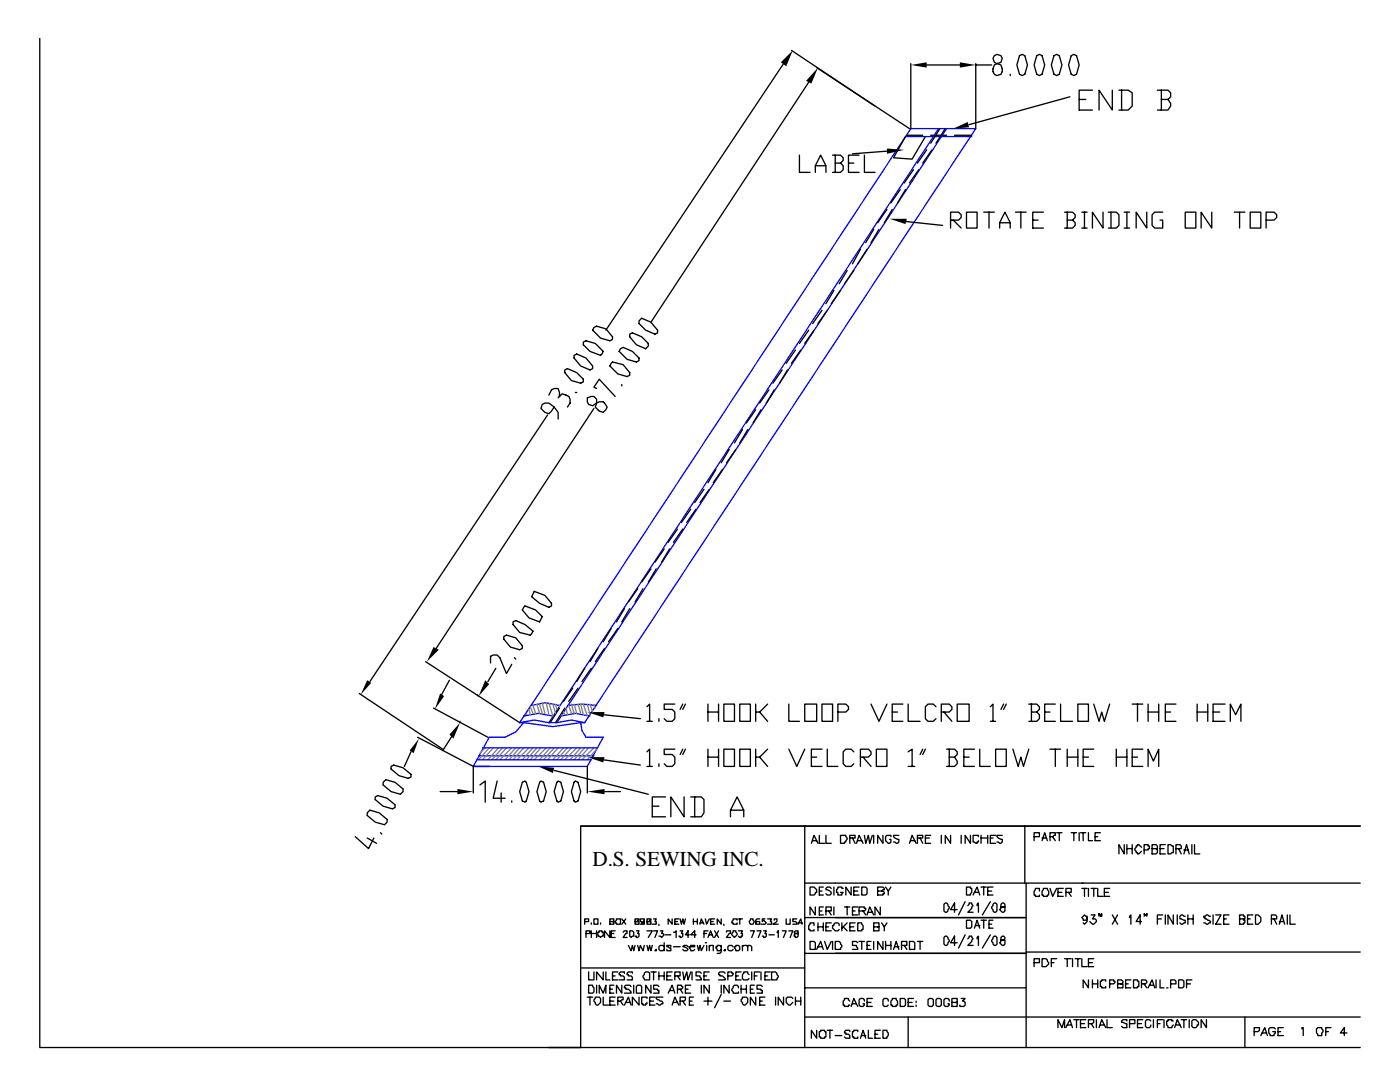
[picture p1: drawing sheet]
<svg xmlns="http://www.w3.org/2000/svg" width="279mm" height="216mm" viewBox="0 0 279 216" stroke-linecap="round" stroke-linejoin="round" font-family="sans-serif">
<defs><g id="words">
<text font-size="4.2" x="118.3" y="172.8">D.S. SEWING INC.</text>
</g></defs>
<g fill="none" stroke="#00f" stroke-width=".26">
<path d="M180.7 27.3h13.2M187.3 25.7l-77.8 118.5M188.9 25.7l-77.8 118.5M94.5 152.9h3.1M95.2 151.6h22.8M95.5 150.8h23M96.3 149.2h22.8M103.7 144.2l78.1-118.5h12.9l-78 118.5M103.7 144.2l2.9-.5 2.9 .5M103.7 144.2h.8M104.5 144.2l-1.6 1.8-2.1 1.1h-3.2l-3.1 5.8h22.7l3.2-5.8h-3.5l-.7-1.3-.3-1.6M104.5 144.2l5.8 .8 5.6-.8"/>
<path d="M104.5 142.9l2.9-.6 2.9 .6M106.1 140.8l2.6-.6 3 .6M109.5 144.2h1.6M111.1 144.2l2.9-.5 2.7 .5M111.9 142.9l2.9-.6 2.9 .6M113.2 140.8l3-.3 2.9 .3M115.9 144.2h.8"/>
</g>
<g fill="none" stroke="#000" stroke-width=".26">
<path d="M7.9 7.7v201.3h108v-44.2h155.6h-155.6M156.4 12.7l-35.5 53.2M158 10.1l16.6 11.1M161.4 16.4l-31.5 47.9M163 13.5l18.5 12.2M181.8 12.7v13M184.9 13h6.7M194.7 12.7v13M194.7 13h3.2M198.4 11.1l.6-.3 .8 .3 .2 .5-.2 .8-.8 .3-.6-.3-.2-.8zM198.4 13l.6-.3 .8 .3 .2 .8v.5l-.2 .5-.8 .3-.6-.3-.2-.5v-.5zM201.6 14.8v.3"/>
<path d="M203.5 11.1l.5-.3 .5 .3 .6 1.9-.6 1.8-.5 .3-.5-.3-.6-1.8zM206.9 11.1l.5-.3 .6 .3 .5 1.9-.5 1.8-.6 .3-.5-.3-.5-1.8zM210.3 11.1l.6-.3 .5 .3 .5 1.9-.5 1.8-.5 .3-.6-.3-.5-1.8zM213.5 19.3l-20.1 5.6M213.8 11.1l.5-.3 .5 .3 .6 1.9-.6 1.8-.5 .3-.5-.3-.5-1.8zM215.4 19.8h1.3M218 18h-2.6v4h2.6M222 18v4l-2.7-4v4M223.3 18h1.9l.8 .5v2.7l-.8 .8h-1.9M223.8 18v4M231 18h2.1l.5 .5v.8l-.5 .5M231.8 19.8h1.3l.5 .8v.6l-.5 .8h-2.1"/>
<path d="M231.8 18v4M159.5 31v3.4h2.2M162.7 34.4v-1.3l1.1-2.1 1 2.1v1.3M162.7 33.1h2.1M166.2 31h1.5l.6 .5v.5l-.6 .5M166.7 32.5h1l.6 .6v.8l-.6 .5h-1.5M166.7 31v3.4M169.3 32.5h1.1M171.4 31h-2.1v3.4h2.1M172.5 31v3.4h2.1M177 30.2l-6.9 .5M179.7 37.8l-1.9 2.7"/>
<path d="M180.7 27.3l-2.4 4.2 3.7 .3 2.7-4.5M180.7 37.8l-1.6 2.7M181 27h3.1M182.3 33.9l-1.9 2.6M183.4 33.9l-1.9 2.6M184.9 29.9l-1.8 2.6M185.7 27h3.2M186 29.9l-1.9 2.6M187.6 25.7l-1.9 2.9M188.6 25.7l-1.8 2.9M190.5 27h3.4M166.4 57.9l-1.6 2.7"/>
<path d="M167.7 57.9l-1.8 2.7M169.1 54l-1.6 2.6M170.4 54l-1.9 2.6M171.7 49.7l-1.6 3M173 49.7l-1.8 3M174.4 45.8l-1.6 2.6M175.4 45.8l-1.6 2.6M177 41.8l-1.8 2.6M178.1 41.8l-1.6 2.6M180.7 44.2l7.4 .8M189.7 43.9h1.6l.5-.5v-.5l-.5-.6h-1.6v3.2M190.2 43.9l1.6 1.6"/>
<path d="M192.9 42.3h2.1v3.2h-2.1zM196.3 42.3h2.1M197.4 42.3v3.2M199.5 45.5v-1.1l1.1-2.1 1 2.1v1.1M199.5 44.4h2.1M202.7 42.3h2.1M203.7 42.3v3.2M206.1 43.9h1.1M208.2 42.3h-2.1v3.2h2.1M212.5 42.3h1.5l.6 .6v.5l-.6 .5M213 43.9h1l.6 .5v.6l-.6 .5h-1.5M213 42.3v3.2"/>
<path d="M215.9 42.3h1.1M215.9 45.5h1.1M216.4 42.3v3.2M220.1 42.3v3.2l-2.1-3.2v3.2M221.2 42.3h1.6l.5 .6v2.1l-.5 .5h-1.6M221.7 42.3v3.2M224.4 42.3h1M224.4 45.5h1M224.9 42.3v3.2M228.9 42.3v3.2l-2.2-3.2v3.2M232 42.3h-1.5l-.6 .6v2.1l.6 .5h1.5v-1.6h-.5M236.5 42.3h2.2v3.2h-2.2z"/>
<path d="M241.8 42.3v3.2l-2.1-3.2v3.2M246.3 42.3h2.1M247.4 42.3v3.2M249.5 42.3h2.1v3.2h-2.1zM252.7 43.9h1.6l.5-.5v-.5l-.5-.6h-1.6v3.2M109.5 78.8l.6-1 .5-.3h.8l.3 .8v.8M111.7 79.1l.5-.5 1.3 .5 .3 .5v.8l-.6 .8M111.7 79.1l-.3 .3M112.7 73.8l.5-.2 1.9 .7 1.3 1.4v.5l-.5 .3-1.9-.6-1.3-1.6zM114.6 70.9l.5-.3 1.8 .8 1.4 1.6v.6l-.6 .2-1.8-.8-1.3-1.6zM114.8 78.3h.3M116.4 68.3l.5-.3 1.9 .5 1.6 1.6-.3 .5-.2 .3-2.2-.8-1.3-1.3z"/>
<path d="M117.2 79.4l.8-.3h.5l.6 .5v.8l-.8 .6-.8-.3-.3-.5zM118.5 65.4l.6-.3 1.8 .5 1.3 1.6v.5l-.5 .3-1.8-.5-1.6-1.6zM119.1 77.5l-.6-.2 1.1-1.6 3.2 3.4M122.2 72.2l2.2 .6 1.3 1.5v.6l-.6 .2-1.8-.5-1.6-1.6zM123.8 69.6l.6-.3 1.8 .8 1.3 1.3v.6l-.5 .2-1.9-.5-1.5-1.6zM124.1 76.7v.3M125.7 66.7l.5-.3 1.9 .8 1.3 1.3v.6l-.5 .5-1.9-.8-1.3-1.6zM127.5 64l.6-.5 1.8 .8 1.3 1.6v.5l-.5 .3-1.8-.8-1.4-1.3zM153.5 77.8l-1.9 2.6M154.5 77.8l-1.6 2.6M156.1 73.8l-1.8 2.7M157.2 73.8l-1.6 2.7"/>
<path d="M158.8 69.8l-1.9 2.7M159.8 69.8l-1.8 2.7M161.4 65.9l-1.9 2.6M162.5 65.9l-1.9 2.6M164 61.9l-1.8 2.7M165.1 61.9l-1.9 2.7M109.3 82.8l-35.5 53.2M110.6 81.2l-1.1 1.3-.8-.2-.8-.8 .3-.8 .5-.3h.8l1.1 .8 .8 1.1v1.3M118.5 81.5l-31.5 47.9M119.1 80.4l.5-.2h.8l.8 1-.3 .6-.5 .5-.8-.3-.8-.8zM140.5 97.6l-1.9 2.7M141.6 97.6l-1.9 2.7"/>
<path d="M142.9 93.7l-1.6 2.6M144.2 93.7l-1.9 2.6M145.5 89.7l-1.6 2.6M146.8 89.7l-1.8 2.6M148.2 85.7l-1.6 2.7M149.2 85.7l-1.6 2.7M150.8 81.8l-1.8 2.6M151.9 81.8l-1.6 2.6M106.6 118l2.1 .8 1.4 1.6v.5l-.6 .3-1.8-.8-1.6-1.3zM127.3 117.5l-1.9 2.6M128.3 117.5l-1.6 2.6M129.9 113.5l-1.8 2.7"/>
<path d="M131 113.5l-1.6 2.7M132.6 109.5l-1.9 2.7M133.6 109.5l-1.6 2.7M135.2 105.6l-1.9 2.6M136.3 105.6l-1.9 2.6M137.8 101.6l-1.8 2.6M138.9 101.6l-1.8 2.6M71.7 138.4l16.7 11.1M84.9 132l18.8 12.2M89.7 135.7l-1.6 2.9M95.2 138.6l.3 .3M97.9 132.3v-1.3l.5-.3h.8l.5 .5 1.4 3.2 1-1.8"/>
<path d="M99 133.3l-1.6 2.7M100.5 127l.6-.3 1.8 .6 1.3 1.6v.5l-.5 .2-1.8-.5-1.4-1.6zM102.4 124.1l.5-.3 1.9 .8 1.6 1.3-.3 .6-.3 .2-2.1-.5-1.3-1.6zM102.7 131.2l.2 .3M104.5 121.2l.3-.3 2.1 .8 1.3 1.3-.5 1.1-2.1-.8-1.4-1.6zM114.3 137.3l-1.9 2.7M115.4 137.3l-1.9 2.7M116.7 133.3l-1.6 2.7M118 133.3l-1.8 2.7M119.3 129.4l-1.6 2.6M120.7 129.4l-1.9 2.6M122 125.4l-1.6 2.7"/>
<path d="M123.3 125.4l-1.9 2.7M124.6 121.4l-1.6 2.7M125.7 121.4l-1.6 2.7M74.9 159l.5-.2 1.9 .5 1.5 1.3v.5l-.5 .3-1.8-.5-1.6-1.4zM76.5 156.1l.5-.5 1.8 .5 1.6 1.3v.6l-.5 .5-1.8-.5-1.6-1.4zM78.1 152.9l.5-.2 1.8 .5 1.6 1.3v.5l-.5 .3-1.9-.5-1.5-1.3zM82 150l-1.3 2.9M83.3 147.1l11.2 5.8v5.3M86.5 141.3l10.9 5.8M87.8 158h3.5M90.2 146.8l-1.8 3M91.8 143.9v.3"/>
<path d="M95.8 156.6l1-.8v4.3M99.2 155.8l-.8 3.5h2.4M100 158.2v1.9M102.1 159.8v.3M104.2 156.1l.6-.3 .2 .3 .6 1.9-.6 1.8-.2 .3-.6-.3-.5-1.8zM107.9 155.8l.6 .3 .5 1.9-.5 1.8-.6 .3-.2-.3-.5-1.8 .5-1.9zM110.6 153.7l18.8 4.8M111.4 155.8l.5 .3 .5 1.9-.5 1.8-.5 .3-.3-.3-.5-1.8 .5-1.9zM111.7 141.3l-1.9 2.9M112.7 141.3l-1.8 2.9M114.8 155.8l.6 .3 .5 1.9-.5 1.8-.6 .3-.2-.3-.6-1.8 .6-1.9zM117.2 152.9v5.3"/>
<path d="M120.4 151.6l7.4 1.1M120.4 142.6l7.4 .8M120.7 158h3.1M129.1 150l.5-.5v3.4M129.1 141l.5-.5v3.4M129.1 152.9h1.1M129.1 143.9h1.1M131.5 143.4v.5M131.5 152.4v.5M132.8 159h-2.6v4h2.6M134.7 149.5h-2.1v1h1.5l.6 .6v1.3l-.6 .5h-1l-.5-.5M134.7 140.5h-2.1v1.1h1.5l.6 .5v1.3l-.6 .5h-1l-.5-.5"/>
<path d="M136.3 149.5l-.6 1M136.3 140.5l-.6 1.1M136.5 159v4l-2.6-4v4M136.8 149.5l-.5 1M136.8 140.5l-.5 1.1M137.8 159h2.2l.5 .5v2.7l-.5 .8h-2.2M138.6 159v4M141.3 140.5v3.4M141.3 149.5v3.4M141.3 151.1h2.1M141.3 142.1h2.1M143.4 140.5v3.4"/>
<path d="M143.4 149.5v3.4M144.5 149.5h2.1v3.4h-2.1zM144.5 140.5h2.1v3.4h-2.1zM147.6 149.5h2.2v3.4h-2.2zM147.6 140.5h2.2v3.4h-2.2zM150.8 140.5v3.4M150.8 149.5v3.4M151.6 151.1l1.6 1.8M151.6 142.1l1.6 1.8M153.2 149.5l-1.6 1.6h-.8M153.2 140.5l-1.6 1.6h-.8M157.4 149.5l1.6 3.4 1.6-3.4"/>
<path d="M157.4 140.5v3.4h2.1M160.6 140.5h2.4v3.4h-2.4zM161.9 151.1h1.1M164 140.5h2.2v3.4h-2.2zM164 149.5h-2.1v3.4h2.1M165.1 149.5v3.4h2.1M167.2 142.1h1.6l.5-.5v-.6l-.5-.5h-1.6v3.4M170.4 150l-.5-.5h-1.1l-.5 .5v2.4l.5 .5h1.1l.5-.5M171.7 151.1h1.6l.5-.6v-.5l-.5-.5h-1.6v3.4M172.2 151.1l1.6 1.8M173.8 140.5l1.6 3.4 1.6-3.4M174.9 149.5h2.1v3.4h-2.1z"/>
<path d="M178.1 142.1h1M180.2 140.5h-2.1v3.4h2.1M181.2 150l.8-.5v3.4M181.2 140.5v3.4h2.4M181.2 152.9h1.4M184.1 149.5l-.5 1M184.7 149.5l-.6 1M186.8 141l-.5-.5h-1.1l-.5 .5v2.4l.5 .5h1.1l.5-.5M187.9 142.1h1.5l.6-.5v-.6l-.6-.5h-1.5v3.4M188.4 142.1l1.6 1.8M188.9 149.5h1.6l.5 .5v.5l-.5 .6M189.4 151.1h1.1l.5 .8v.5l-.5 .5h-1.6"/>
<path d="M189.4 149.5v3.4M191 140.5h2.4v3.4h-2.4zM192.4 151.1h1M194.5 149.5h-2.1v3.4h2.1M195.5 149.5v3.4h2.1M197.6 141l.6-.5v3.4M197.6 143.9h1.1M198.7 149.5h2.1v3.4h-2.1zM200.3 140.5l-.5 1.1M200.8 140.5l-.5 1.1M202.1 149.5l1.1 3.4 .5-1.8 .6 1.8 1-3.4M205.3 140.5h1.6l.5 .5v.6l-.5 .5"/>
<path d="M205.8 142.1h1.1l.5 .5v.8l-.5 .5h-1.6M205.8 140.5v3.4M208.5 142.1h1M209.5 149.5h2.2M210.6 140.5h-2.1v3.4h2.1M210.6 149.5v3.4M211.7 140.5v3.4h2.3M213 151.1h2.1M213 149.5v3.4M215.1 140.5h2.1v3.4h-2.1zM215.1 149.5v3.4M216.2 151.1h1"/>
<path d="M218.3 149.5h-2.1v3.4h2.1M218.3 140.5l1 3.4 .6-1.8 .5 1.8 1.1-3.4M222.8 151.1h2.1M222.8 149.5v3.4M224.9 149.5v3.4M226 151.1h1M226 140.5h2.1M227 140.5v3.4M228.1 149.5h-2.1v3.4h2.1M229.1 152.9v-3.4l1.1 2.4 1-2.4v3.4M229.1 142.1h2.1M229.1 140.5v3.4"/>
<path d="M231.2 140.5v3.4M232.6 142.1h1M234.7 140.5h-2.1v3.4h2.1M238.9 142.1h2.1M238.9 140.5v3.4M241 140.5v3.4M242.1 142.1h1.3M244.5 140.5h-2.4v3.4h2.4M245.5 143.9v-3.4l1.1 2.1 1-2.1v3.4M70.9 167l2.7 2.3 1-2.1M73.3 162.2l.5-.5 1.9 .5 1.6 1.3v.5l-.6 .6-1.8-.6-1.6-1.3zM73.3 167.2l1.8 1.1"/>
<path d="M75.9 166.2l.3 .2M130.2 160.9h1.3M145.8 163v-1.3l1.3-2.7 1.3 2.7v1.3M145.8 161.7h2.6M160.6 176.2h44.2M160.6 164.8v44.2M161.7 177h.8l.5 .5v.6h-.3v.2l-.2 .3h-.8zM161.9 168.3l.6-1.6 .7 1.6M162.2 167.7h.8M163.5 166.7v1.6h1.1M163.5 177.8h.5M164.3 177h-.8v1.6h.8"/>
<path d="M164.8 166.7v1.6h1.1M165.9 177.3l-.3-.3h-.5l-.3 .3v.2l.8 .3 .3 .3v.2l-.3 .3h-.5l-.3-.3M166.4 177v1.6M167.7 166.7h1.1l.3 .8-.3 .2v.3h-.3v.3h-.8zM168.3 177.3h-.3v-.3h-.8v.3l-.2 .2v.6h.2v.5h.8v-.3l.3-.2h-.6M169.6 167.2h1.1v-.5h-1.1v1.6M169.9 177v1.6l-1.1-1.6v1.6M170.1 167.2l.6 1.1M170.4 177.8h.8M170.9 168.3l.5-1.6 .8 1.6M171.2 167.7h.8M171.4 177h-1v1.6h1"/>
<path d="M172 177h.8l.2 .3v1l-.2 .3h-.8zM172.5 166.7l.3 1.6 .5-1.6 .3 1.6 .5-1.6M174.4 166.7v1.6M175.2 177.8h.7l.3-.3h.3v-.2l-.3-.3h-1v1.6h1v-.3h.3v-.2l-.3-.3h-.3M176.2 166.7v1.6l-1-1.6v1.6M176.7 177l.6 .8v.8M177.8 167v-.3h-.8l-.3 .3v.7l.6 .6h.2l.3-.3v-.5h-.3M177.8 177l-.5 .8M179.4 166.7h-1.1v.3l.3 .2 .8 .3v.5l-.3 .3-.8-.3M181.5 168.3l.5-1.6 .8 1.6M181.8 167.7h.8M183.1 167.2h1v-.5h-1v1.6"/>
<path d="M183.6 167.2l.5 1.1M184.7 167.2h.8M185.7 166.7h-1v1.6h1M187.9 166.7v1.6M189.7 166.7v1.6l-1.1-1.6v1.6M191.8 166.7v1.6M192.6 179.9l-1.3 2.7M192.9 177h.8v.3h.2v.8l-.2 .2v.3h-.8zM193.7 166.7v1.6l-1.1-1.6v1.6M194.2 178.6l.8-1.6 .5 1.6M194.5 178.1h.8M195.3 167v-.3h-1.1v1.3l.8 .3v-.3h.3v-.3"/>
<path d="M195.8 167.2h1.3M195.8 177h1M195.8 166.7v1.6M196.3 177v1.6M197.1 177.8h.8M197.1 166.7v1.6M197.6 167.2h.6M197.6 179.9l-1.5 2.7M198.2 177h-1.1v1.6h1.1M198.7 166.7h-1.1v1.6h1.1M200 166.7h-1v.3l.2 .2 .8 .3v.5l-.2 .3-.8-.3M204.5 164.8v11.4"/>
<path d="M206.4 167h1v-.8h-1v1.5M207.4 177.8v-.5h-.8v.2l-.2 .3v.8h.2v.3h.8v-.3M208 167.7l.5-1.5 .5 1.5M208 167.2h.8M208.2 177.3h.8v.2l.3 .3v.8h-.3v.3h-.8v-.3h-.2v-.8l.2-.3zM209.5 167h.6l.2-.3h.3v-.5h-1.1v1.5M209.5 177.3l.6 1.6 .8-1.6M210.1 167l.5 .7M210.9 166.2h1M211.1 178.1h.8M211.4 166.2v1.5M212.2 177.3h-1.1v1.6h1.1"/>
<path d="M212.7 178.1h1.1v-.8h-1.1v1.6M213.3 178.1l.5 .8M213.8 166.2h1M214.3 166.2v1.5M215.4 166.2v1.5M215.6 166.2h1.1M215.9 177.3h1.1M215.9 176.2h55.6M216.2 176.2h-11.4v32.8M216.2 166.2v1.5M216.4 177.3v1.6M217.2 166.2v1.5h.8"/>
<path d="M217.2 177.3v1.6M217.8 177.3h1M218.3 177.3v1.6M218.5 167h.6M219.1 177.3v1.6h1M219.6 166.2h-1.1v1.5h1.1M220.4 178.1h.8M221.5 177.3h-1.1v1.6h1.1M224.4 168.5v1.9l-1.1-1.9v1.9M224.9 168.5v1.9M224.9 169.3h1.1M226 168.5v1.9"/>
<path d="M227.8 169.1l-.5-.6h-.3v.3h-.3v.3l-.2 .2 .2 .8h.3v.3h.3l.5-.5M228.3 169.6h.8v-.3h.3v-.5h-.3v-.3h-.8v1.9M229.9 169.3h1.1v-.5l-.3-.3h-.8v1.9h.8l.3-.3v-.5l-.3-.3M231.5 169.3h.8M232.6 168.5h-1.1v1.9h1.1M233.1 168.5h.5l.3 .3h.3v1.3h-.3l-.3 .3h-.5zM234.7 169.3h1v-.5l-.2-.3h-.8v1.9M235.2 169.3l.5 1.1M236.3 170.4l.5-1.9 .5 1.9M236.3 169.6h.8M237.9 168.5v1.9M238.4 168.5v1.9h1"/>
<path d="M115.9 193.1h44.7M116.7 183.9h.8v-.5h-.8v1M116.9 186.3h.8v-.6h-.8v1.4M117.2 199h1.1M117.5 196.6h.8v.2l.2 .3v.8l-.2 .3h-.8zM117.5 193.9v1.6h1v-1.6M117.7 199v1.6M118 184.1v.3M118 185.7v1.4M118 186.3h1.1M118.5 183.4h.8v1h-.8zM118.8 199h.8l.3 .2v.8l-.6 .6h-.2l-.3-.3v-.3l-.3-.2z"/>
<path d="M119.1 185.7v1.4M119.1 196.6v1.6M119.3 186h.3v-.3h.5v.3h.3v.8h-.3l-.2 .3-.3-.3h-.3zM119.6 198.2v-1.6l.8 1.6 .5-1.6v1.6M119.9 184.1v.3M120.4 193.9v1.6l-1.3-1.6v1.6M120.4 199v1.6h1M120.9 193.9v1.6h.8M121.7 183.9h.8v-.5h-.8v1h.8v-.5h-.3M121.7 185.7v1.4l-1-1.4v1.4M121.7 199.8h.8M121.7 197.4h.5"/>
<path d="M122 186.3h.5M122.2 194.7h.6M122.5 196.6h-.8v1.6h.8M122.8 185.7h-.8v1.4h.8M122.8 199h-1.1v1.6h1.1M123 183.4h.8v1h-.8v-.3h-.2zM123.3 193.9h-1.1v1.6h1.1M123.3 199.8h.5l.3-.3h.3v-.5h-1.1v1.6M123.8 199.8l.6 .8M124.1 196.6v1.6l-1.1-1.6v1.6M124.1 183.4l.8 1M124.4 186l.2-.3h.5v.6h-.2l-.5 .8h.7"/>
<path d="M124.6 194.2v-.3h-.8l-.2 .3v.3h.2v.2h.6l.2 .3v.5h-1M124.9 183.4l-.8 1M125.4 188.6l.5 1.1 .3-1.1 .3 1.1 .2-1.1M125.7 185.7h.5l.3 .3v.8h-.3l-.3 .3-.2-.3zM125.9 196.8l-.2-.2h-.8l-.3 .2v.3h.3v.3h.5l.5 .5v.3h-1.3M126.2 194.2v-.3h-.8l-.3 .3v.3h.3v.2h.5l.3 .3v.5h-1.1M126.5 196.6v1.6M126.7 183.4v.5h.8v.5h-.8v-.5h.6v-.3h.2v-.2zM127 196.8a.66 .66 0 0 1 1.1 0v1.4h-1.1zM127 185.7h.5l-.2 .6h.2v.5l-.2 .3h-.3v-.3h-.3M127.3 188.6l.2 1.1 .3-1.1 .5 1.1 .3-1.1M127.5 199v1.6l-1.3-1.6v1.6"/>
<path d="M128.6 194.2l.3-.3h.5l.2 .3v1.3h-1v-.2l-.3-.3zM128.6 183.6v.3h-.3v.2h-.2v-.2h-.3v-.5h.8v1h-.8M129.1 183.4v.5h.8v.5h-.8v-.5h.5v-.3h.3v-.2zM129.1 188.6l.3 1.1 .2-1.1 .3 1.1 .3-1.1M129.1 185.7h1.1l-.8 1.4M129.1 199.2v-.2h-1v1.3h.2v.3h.6v-.3h.2v-.3M129.6 199.8h.8M129.9 196.6v1.6l-1-1.6v1.6M129.9 193.9h1.1M130.4 183.4h.6l-.3 .5h.3v.5h-.8M130.4 185.7h.8l-.5 1.4M130.4 193.9v1.6"/>
<path d="M130.7 189.7l.3-.3v.3zM130.7 199h-1.1v1.6h1.1M131.5 196.8l-.3-.2h-.8v.8h.8v.2h.3v.6h-1.1M131.5 184.4v.3M131.5 193.9v1.6M131.5 194.7h1.1M131.8 185.7h.5l-.3 .6h.3l.3 .2-.6 .6-.2-.3h-.3M132.3 199h-1.3v.2l.2 .3h.3l.8 .5v.3h-.3l-.2 .3-.8-.3M132.6 188.9l-.3-.3h-.5l-.3 .3v.5l.3 .3h.5l.3-.3M132.6 188.1v1.6M132.6 193.9v1.6M132.8 186.5h1.1"/>
<path d="M133.1 194.7h.8M133.3 198.2l.8-1.6 .6 1.6M133.6 197.6h.8M133.9 188.9v-.3h-.8v.3l.8 .3v.5h-.8v-.3M134.1 183.4v1l-.8-1v1M134.1 193.9h-1v1.6h1M134.4 186h.3l.2-.3v1.4M134.4 188.9h1.3M134.7 194.7h1v-.8h-1v1.6M134.7 183.9h.5M135.2 197.4h.8l.3-.3v-.3h-.3v-.2h-.8v1.6M135.2 194.7l.5 .8"/>
<path d="M135.5 183.4h-.8v1h.8M135.7 183.4l.3 1 .3-1 .2 1 .3-1M135.7 185.7h.6l-.3 .6h.3v.5l-.3 .3h-.3v-.3h-.2M135.7 199.8h.8l.3-.3v-.5h-1.1v1.6M135.7 197.4l.6 .8M136.3 193.9l.2 1.6 .6-1.6 .2 1.6 .5-1.6M136.3 199.8l.5 .8M136.8 197.4h.5M137.3 188.9l-.2-.3h-.6l-.2 .3h.2l.8 .5-.2 .3h-.6l-.2-.3M137.6 188.9h1v-.3h-.8v.3h-.2l.2 .8h.6l.2-.3M137.6 186.5h-.8l.5-.8v1.4M137.6 199.8h.5"/>
<path d="M137.8 196.6h-1v1.6h1M138.1 193.9v1.6M138.4 199h-.8v1.6h.8M138.4 183.9h.8M138.4 183.4v1M138.9 186.5h-1.1l.8-.8v1.4M139.2 188.6l.2 1.1 .3-1.1 .3 1.1 .5-1.1M139.2 183.4v1M139.7 184.4l.3-1 .5 1M139.7 184.1h.5M140 194.2l-.3-.3h-.8v.8h.8v.3l.3 .3v.2h-1.1M140 196.6v1.6"/>
<path d="M140.5 186.3h.5M140.5 194.7h.5M140.5 199.8h1.6M140.8 188.1h.2zM140.8 183.4l.2 1 .6-1M141 188.6v1.1M141.3 185.7h-.8v1.4M141.3 187.1l.5-1.4 .5 1.4M141.3 199v1.6M141.6 188.9l.2-.3h.5v1.1M141.6 193.9h-1.1v1.6h1.1M141.6 196.6v1.6l-1.1-1.6v1.6"/>
<path d="M141.6 188.6v1.1M141.6 186.5h.5M141.8 183.9h.5M142.6 183.4h-.8v1h.8M142.6 185.7l.8 1.4M143.4 185.7l-.8 1.4M143.9 188.6v1.4l-.2 .2h-.6M143.9 188.9l-.2-.3h-.6v.3h-.2l.2 .8h.6l.2-.3M143.9 183.4v1l-.8-1v1M143.9 198.4l-1.3 2.7M143.9 196.6v1.6M144.5 189.7l.2-.3v.3z"/>
<path d="M144.5 184.4v.3M144.5 199.8h1.3M144.7 194.2l-.2-.3h-.8l-.3 .3v.3h.3v.2h.5l.5 .6v.2h-1.3M145 186v-.3h.8v.6h-.3l-.5 .8h.8M145.3 194.7h.7l.3-.2v-.3h-.3v-.3h-.7v1.6M145.5 196.6v1.6l-1-1.6v1.6M146.3 185.7h.5v.3l.3 .3v.2l-.5 .6-.6-.6zM146.3 188.9l-.3-.3h-.5l-.2 .3v.5l.2 .3h.5l.3-.3M146.6 188.9h.2v-.3h.6l.2 .3v.5l-.2 .3h-.6zM146.8 194.7h.6M147.1 183.6v-.2h-.8v.2l-.3 .3v.2h.3v.3h.8v-.3M147.4 185.7h.8l-.3 .6h.3v.5h-.3v.3h-.3l-.2-.3"/>
<path d="M147.4 197.1v-.3l-.3-.2h-.5l-.6 .8 .3 .8h1.1v-.3M147.4 183.4h.8M147.6 183.4v1M147.9 193.9h-1.1v1.6h1.1M147.9 197.4h1.1M147.9 196.6v1.6M148.2 199h.8l.2 .2v.8l-.5 .6h-.3l-.5-.8zM148.2 188.9l.2-.3h.6l.2 .3v.8M148.2 188.6v1.1M149 196.6v1.6M149.2 188.9v-.3h.6l.2 .3v.8M149.5 194.5l-.3-.3v-.3h-.8v.3l-.2 .3v.8l.2 .2h.8l.3-.2"/>
<path d="M149.8 183.4h.5v.2l.2 .3-.2 .5h-.5l-.3-.5 .3-.3zM149.8 185.7h.7l-.5 1.4M149.8 197.4h.5M150 193.9v1.6M150.5 196.6h-.7v1.6h.7M150.5 194.7h.6M150.8 199v1.6l-1-1.6v1.6M151.1 185.7h.8l-.6 1.4M151.6 183.4h-.5l-.3 .2v.8h.8v-.5h-.8v.2M151.6 193.9h-1.1v1.6M151.6 199.8h.5M151.9 193.9v1.6"/>
<path d="M152.1 196.8l-.2-.2h-.8v.8h.8v.2h.2v.6h-1M152.4 185.7h.5l-.2 .6h.2v.5l-.2 .3h-.3v-.3h-.3M152.7 183.4h-.6v.5l.3-.3 .5 .5-.2 .3h-.8M152.7 199h-1.1v1.6h1.1M152.7 194.7h.5M153.2 183.4h.8l-.3 .5h.3v.5h-.8M153.5 186.5h1M153.7 193.9h-1v1.6h1M154 193.9h.8l.2 .3v.3l.3 .2-.3 .8h-1zM154.5 183.6v-.2h.5v.5l-.7 .5h1M154.8 199v1.6M155 186h.3v-.3v1.4"/>
<path d="M156.1 185.7h.8l-.5 1.4M156.4 199v1.6l-1.1-1.6v1.6M156.9 183.4v1h.8v-1M157.4 185.7h.8l-.5 1.4M158.2 199.2l-.2-.2h-.8l-.3 .2v.8l.5 .6h.3l.5-.6M158.8 185.7l-.3 .3 .3 .3h.5v.5l-.3 .3h-.2v-.3h-.3v-.3l.3-.2h.5v-.6zM158.8 199.8h1M158.8 199v1.6M159 183.4h-.8v.5h.6l.2 .2v.3h-.8M159.3 184.4l.5-1 .3 1M159.3 184.1h.8M159.8 199v1.6"/>
<path d="M160.6 197.1h44.2M160.6 190.2h44.2M160.6 183.1h44.2M161.7 187.9h.8l.2 .2v1.3h-1zM162.5 184.7v-.6h-.8v.3l-.3 .3v.8h.3v.2h.8v-.2M162.7 181v1.6l-1-1.6v1.6M163 189.4l.8-1.5 .5 1.5M163.2 188.9h.8M163.2 184.1v1.6M163.2 184.9h1.1M163.5 181.8h.5M164.3 181h-.8v1.6h.8"/>
<path d="M164.3 184.1v1.6M164.6 187.9l.5 1.5 .8-1.5M164.8 181.8h1.1v-.8h-1.1v1.6M164.8 184.9h.6M165.4 181.8l.5 .8M165.9 184.1h-1.1v1.6h1.1M166.2 187.9v1.5M166.4 181v1.6M166.7 187.9h.8l.2 .2v.3l.3 .2-.3 .8h-1zM167.5 184.7v-.3l-.3-.3h-.5l-.3 .3v.3h-.2v.5l.5 .5h.5l.3-.2M168 184.1v1.6M168.3 184.9l.8 .8"/>
<path d="M168.5 181h1.1M169.1 184.1l-1.1 1.1M169.1 181v1.6M169.6 199.8l-.3-.3v-.3h-.8v.3l-.2 .3v.8h.2v.2h.8v-.2h.3M169.6 184.9h.8M170.1 181.8h.6M170.7 184.1h-1.1v1.6h1.1M171.2 184.1h.8v.3l.2 .3v.8h-.2v.2h-.8zM171.2 188.1l-.3-.2h-.8v.7h.8v.3l.3 .3v.2h-1.1M171.2 181h-1.1v1.6h1.1M171.4 181.8h1.1l.3-.3v-.3h-.3v-.2h-1.1v1.6M171.4 187.9h1.1"/>
<path d="M172 187.9v1.5M172.2 181.8l.6 .8M172.5 199.8v-.3l-.3-.3h-.5l-.3 .3v1.1l.3 .2h.5l.3-.2v-.3h-.3M173 182.6l.6-1.6 .8 1.6M173 188.6h.6M173.3 182h.8M173.8 187.9h-.8v1.5h.8M174.1 199.2h-1.1v1.6h1.1M174.4 184.9h1v-.8h-1v1.6h1v-.8h-.2M174.4 187.9v1.5M175.7 181v1.6l-1.1-1.6v1.6M175.9 184.1l.6 .8v.8"/>
<path d="M176.2 187.9v1.5l-1-1.5v1.5M176.7 188.6h1.1M176.7 187.9v1.5M177 184.1l-.5 .8M177.3 199.8v-.3l-.3-.3h-.5l-.3 .3v1.1l.3 .2h.5l.3-.2M177.8 187.9v1.5M178.1 199.2h.8v.3l.2 .3v.8h-.2v.2h-.8v-.2h-.3v-.8l.3-.3zM178.3 189.4l.6-1.5 .5 1.5M178.6 188.9h.8M179.7 199.2h.7l.3 .3v1.1l-.3 .2h-.7zM179.9 188.6h1.1v-.7h-1.1v1.5M180.4 188.6l.6 .8"/>
<path d="M181.5 187.9h.8l.3 .2v1.3h-1.1zM182.3 199.2h-1.1v1.6h1.1M182.8 199.8v.2zM183.1 187.9h1M183.6 187.9v1.5M185.2 199.5l.3-.3h.5l.3 .3v1.1l-.3 .2h-.5l-.3-.2zM186.8 199.5l.3-.3h.5l.3 .3v1.1l-.3 .2h-.5l-.3-.2zM188.4 187.1l.2-.3h.3l.5 .8v.3l-.5 .7h-.3l-.2-.2zM188.4 180.4l.2-.2h.3l.5 .8v.2l-.5 .8h-.3l-.2-.2zM189.4 199.8v-.3l-.2-.3h-.6l-.2 .3v1.1l.2 .2h.6l.2-.2v-.3h-.2M191 188.1h-1.3l.8-1.3v1.8M191 181.5h-1.3l.8-1.3v1.8"/>
<path d="M191.8 199.2h.8l-.5 .6h.3l.2 .2v.6l-.2 .2h-.8v-.2M192.6 186.5l-1.3 2.7M192.9 183.6h.8l.2 .3v1l-.2 .3h-.8zM193.1 187.3l.3-.2v-.3h.5v.3l.3 .2-.3 .3v.3l-.8 .7h1.1M193.1 180.7l.3-.3v-.2h.5v.2l.3 .3-.3 .3v.2l-.8 .8h1.1M194.5 185.2l.5-1.6 .5 1.6M194.7 184.7h.8M195 187.3v-.2l.3-.3v1.8M195 180.7v-.3l.3-.2v1.8M195.8 183.6h1M196.3 183.6v1.6M197.4 184.4h.5"/>
<path d="M197.6 186.5l-1.5 2.7M198.2 187.1l.2-.3h.3l.3 .3v1.3l-.3 .2h-.3l-.2-.2v-.3l-.3-.2zM198.2 180.4l.2-.2h.3l.3 .2v1.4l-.3 .2h-.3l-.2-.2v-.3l-.3-.3zM198.2 183.6h-.8v1.6h.8M200 186.8l-.2 .3v.5h.8v.8l-.3 .2h-.3l-.5-.5 .3-.2v-.3h.5l.3-.3v-.2l-.3-.3zM200 180.2l-.2 .2v.6h.8v.8l-.3 .2h-.3l-.5-.5 .3-.3v-.2h.8v-.6l-.3-.2zM204.8 190h66.7M206.4 192.1h1v-.8h-1v1.6M208 191.3h.8l.5 .8v.3l-.5 .5h-.8zM209.8 192.1h.5M210.9 191.3h-1.1v1.6M212.5 191.3h1.3"/>
<path d="M213 191.3v1.6M214 191.3v1.6M214.6 191.3h1M215.1 191.3v1.6M215.9 191.3v1.6h1.1M217 183.1v.3l-.3 .2h-.5v-.2l-.3-.3 .5-.5 .3 .2h.3v1.1l-.6 .5-.2-.3M217.2 195.5v1.6l-1-1.6v1.6M217.2 192.1h.8M217.8 182.6h.7l-.5 .8h.5l.3 .2v.3l-.5 .5h-.3l-.5-.5M218 195.5v1.6M218 196.3h1.1M218.3 191.3h-1.1v1.6h1.1"/>
<path d="M219.1 195.5v1.6M219.3 182.6v-.3v.5M219.9 182.6h-.3l.3-.3v.5h-.3M220.7 195.8v-.3h-.8v.3h-.3v1h.3v.3h.8v-.3M221.5 196.3h.7l.3-.2v-.3h-.3v-.3h-.7v1.6M222 182.6l1 1.8M223 196.3h.8l.3-.2v-.3l-.3-.3h-.8v1.6h1.1v-.8h-.5M223 182.6l-1 1.8M224.6 196.3h.6M225.4 183.1v-.3l.3-.2v1.8M225.7 195.5h-1.1v1.6h1.1M226.2 195.5h.8v.3h.3v1h-.3v.3h-.8z"/>
<path d="M227.8 183.9h-1.1l.8-1.3v1.8M227.8 196.3h.8l.3-.2v-.3l-.3-.3h-.8v1.6M228.3 196.3l.6 .8M228.6 182.6h-.3v-.3l.3 .3-.3 .2M228.9 182.6v-.3v.5M229.1 197.1l.8-1.6 .6 1.6M229.4 196.6h.8M230.7 195.5v1.6M231 183.4h.8M231.5 195.5v1.6h.8M232 182.6h-1v1.8M232.6 182.6v1.8"/>
<path d="M232.8 197.1h.3zM233.6 196.3h1.1v-.5l-.3-.3h-.8v1.6M234.2 182.6v1.8l-1.1-1.8v1.8M234.9 182.6v1.8M235.2 195.5h.8l.3 .3v1l-.3 .3h-.8zM236.5 182.8h-.2l-.3-.2h-.3l-.2 .2v.6l1 .2v.5h-.2l-.3 .3h-.3l-.2-.3M236.8 196.3h.8M237.1 183.4h1M237.1 182.6v1.8M237.9 195.5h-1.1v1.6M238.1 182.6v1.8M241.6 182.8h-.3l-.3-.2-.8 .2v.3h.3v.3l.8 .2 .3 .3v.2h-.3l-.3 .3-.8-.3"/>
<path d="M242.1 182.6v1.8M242.6 182.6h1.1l-1.1 1.8h1.1M244.2 183.4h.5M245.3 182.6h-1.1v1.8h1.1M247.4 183.4h1v-.6h-.2v-.2h-.8v1.8h.8v-.3h.2v-.5h-.2v-.2M249 183.4h.5M250 182.6h-1v1.8h1M250.6 182.6h.5l.5 .5v.8l-.5 .5h-.5zM253.7 183.4h1.1v-.6l-.3-.2h-.8v1.8M254.3 183.4l.5 1M255.3 184.4l.6-1.8 .5 1.8M255.3 183.9h.8"/>
<path d="M256.9 182.6v1.8M257.4 182.6v1.8h1.1M109.5 209h162M124.6 200.6l.8-1.6 .5 1.6M124.9 200h.8M134.1 200.6l.6-1.6 .8 1.6M134.4 200h.8M160.6 202.9h110.9M163 205.6v1.6l-1.1-1.6v1.6M163.5 205.8h.3v-.2h.8v.2h.2v1.1h-.2v.3h-.8v-.3h-.3zM165.1 205.6h1.1M165.6 205.6v1.6"/>
<path d="M166.7 206.6h1.3M169.6 205.8v-.2h-.8l-.3 .2v.3h.3v.3h.5l.3 .2v.6h-.8l-.3-.3M169.9 200.8l.5-1.6 .8 1.6M170.1 200.3h.8M171.2 205.8v-.2h-.8v.2h-.3v1.1h.3v.3h.8v-.3M171.7 207.2l.5-1.6 .6 1.6M172 206.6h.8M173 200h.8M173.3 205.6v1.6h.8M174.6 206.4h.6M175.7 205.6h-1.1v1.6h1.1M176.2 205.6h.8v.2l.3 .3v.5l-.3 .3v.3h-.8z"/>
<path d="M181.2 200h.8M181.2 202.9v6.1M182.8 200.6v.2M190 200h1v-.8h-1v1.6h1v-.8h-.2M211.1 205.1v-1.6l.8 1.6 .6-1.6v1.6M212.7 205.1l.8-1.6 .5 1.6M213 204.5h.8M214.3 203.5h1.1M214.8 203.5v1.6M215.6 204.3h.8M216.7 203.5h-1.1v1.6h1.1M217.2 204.3h.8l.3-.3v-.5h-1.1v1.6"/>
<path d="M217.8 204.3l.5 .8M218.8 203.5v1.6M219.3 205.1l.6-1.6 .8 1.6M219.6 204.5h.8M220.9 203.5v1.6h1.1M224.9 203.7v-.2h-.8l-.3 .2v.3l1.1 .3v.8h-.8l-.3-.3M225.4 204.3h1.1v-.8h-1.1v1.6M227 204.3h.8M228.1 203.5h-1.1v1.6h1.1M229.7 203.7l-.3-.2h-.5l-.3 .2v1.1l.3 .3h.5l.3-.3v-.3M230.2 203.5v1.6M231 204.3h.5"/>
<path d="M232 203.5h-1v1.6M232.3 203.5v1.6M234.2 203.7h-.3v-.2h-.8v.2h-.3v.8l.3 .3v.3h.8v-.3l.3-.3M234.4 205.1l.5-1.6 .8 1.6M234.7 204.5h.8M235.7 203.5h1.1M236.3 203.5v1.6M237.3 203.5v1.6M237.9 203.7l.2-.2h.6l.5 .5v.5h-.3v.3l-.2 .3h-.6l-.2-.3zM240.8 203.5v1.6l-1.1-1.6v1.6M248.4 202.9v6.1M250.3 205.8h.8l.3-.2v-.5h-1.1v1.5"/>
<path d="M251.6 206.6l.8-1.5 .5 1.5M251.9 206.1h.8M254.5 205.3l-.2-.2h-.8l-.3 .2v.8l.3 .3v.2h.8l.2-.8h-.5M255.1 205.8h.5M256.1 205.1h-1v1.5h1M259.8 205.3v-.2h.3v1.5M262.7 205.3l.3-.2h.8v.2l.3 .3v.2l-.3 .3v.5h-.8v-.2l-.3-.3zM264.6 205.8h.5M265.6 205.1h-1v1.5M268.8 206.1h-1.3l.8-1v1.5"/>
</g>
<g fill="#000">
<path d="M158.2 10.1l-1.3 3.1-1.1-.8zM163.2 13.5l-1.3 3.2-1-.6zM181.8 13l3.1-.6v1.1zM191.6 12.4l3.1 .6-3.1 .5zM177 29.6l3.4 .3-3.4 .8zM190.2 25.7l2.9-1.4 .3 1.1zM177.5 43.7h3.5l-.3 1zM73.3 135.7l.8 .6-2.1 2.3zM86.5 129.1l1.1 .5-2.4 2.4zM87.8 138.4l.8 .5-1.8 2.7zM96.8 135.7l.8 .8-2.1 2.4zM83.6 147.4l-1.1 2.9-.7-.5z"/>
<path d="M91.8 144.2l-1.3 3.2-.8-.8zM91.3 157.4l3.2 .6-3.2 .5zM107.4 152.9l3.2 .3-.3 1.1zM117.2 151.1h3.5l-.3 1zM117.2 142.1h3.5l-.3 1zM117.2 158l3.5-.6v1.1z"/>
</g>
<g fill="none" stroke="#808080" stroke-width=".26">
<path d="M96.8 149.2l-1 1.1M97.6 149.2l-2.1 2.4M98.4 149.2l-2.1 2.4M99.5 149.2l-2.1 2.4M100.3 149.2l-2.1 2.4M101.1 149.2l-2.1 2.4M102.1 149.2l-2.4 2.4M102.9 149.2l-2.1 2.4M103.7 149.2l-2.1 2.4M104.5 149.2l-2.1 2.4M105 142.3v.3M105.6 149.2l-2.4 2.4"/>
<path d="M105.6 141.6l.2 1M105.8 141l.6 1.3M106.4 149.2l-2.2 2.4M106.4 140.8l.5 1.5M107.2 149.2l-2.2 2.4M107.2 140.5l.5 1.8M107.7 140.5l.5 1.8M107.9 149.2l-2.1 2.4M108.2 140.2l.5 2.1M109 149.2l-2.4 2.4M109 140.2l.5 2.4M109.5 140.2l.8 2.7"/>
<path d="M109.8 149.2l-2.1 2.4M110.3 140.5l.6 1.8M110.6 149.2l-2.1 2.4M110.9 140.5l.2 1.1M111.4 149.2l-2.1 2.4M111.7 140.8v.2M112.2 142.6v.3M112.4 149.2l-2.1 2.4M112.4 142.1l.3 .5M113 141.3l.2 1.3M113.2 149.2l-2.1 2.4M113.5 140.8l.5 1.5"/>
<path d="M114 149.2l-2.1 2.4M114 140.5l.6 1.8M114.6 140.5l.5 1.8M115.1 149.2l-2.4 2.4M115.4 140.5l.5 1.8M115.9 149.2l-2.1 2.4M115.9 140.5l.5 2.1M116.4 140.5l.8 2.4M116.7 149.2l-2.1 2.4M117.2 140.5l.5 2.1M117.5 149.2l-2.1 2.4M117.7 140.5l.6 1.6"/>
<path d="M118 151.3v.3M118.5 149.2l-2.3 2.4M118.5 140.8l.3 .5M119.1 149.5l-1.9 2.1"/>
</g>
<use href="#words"/>
</svg>
